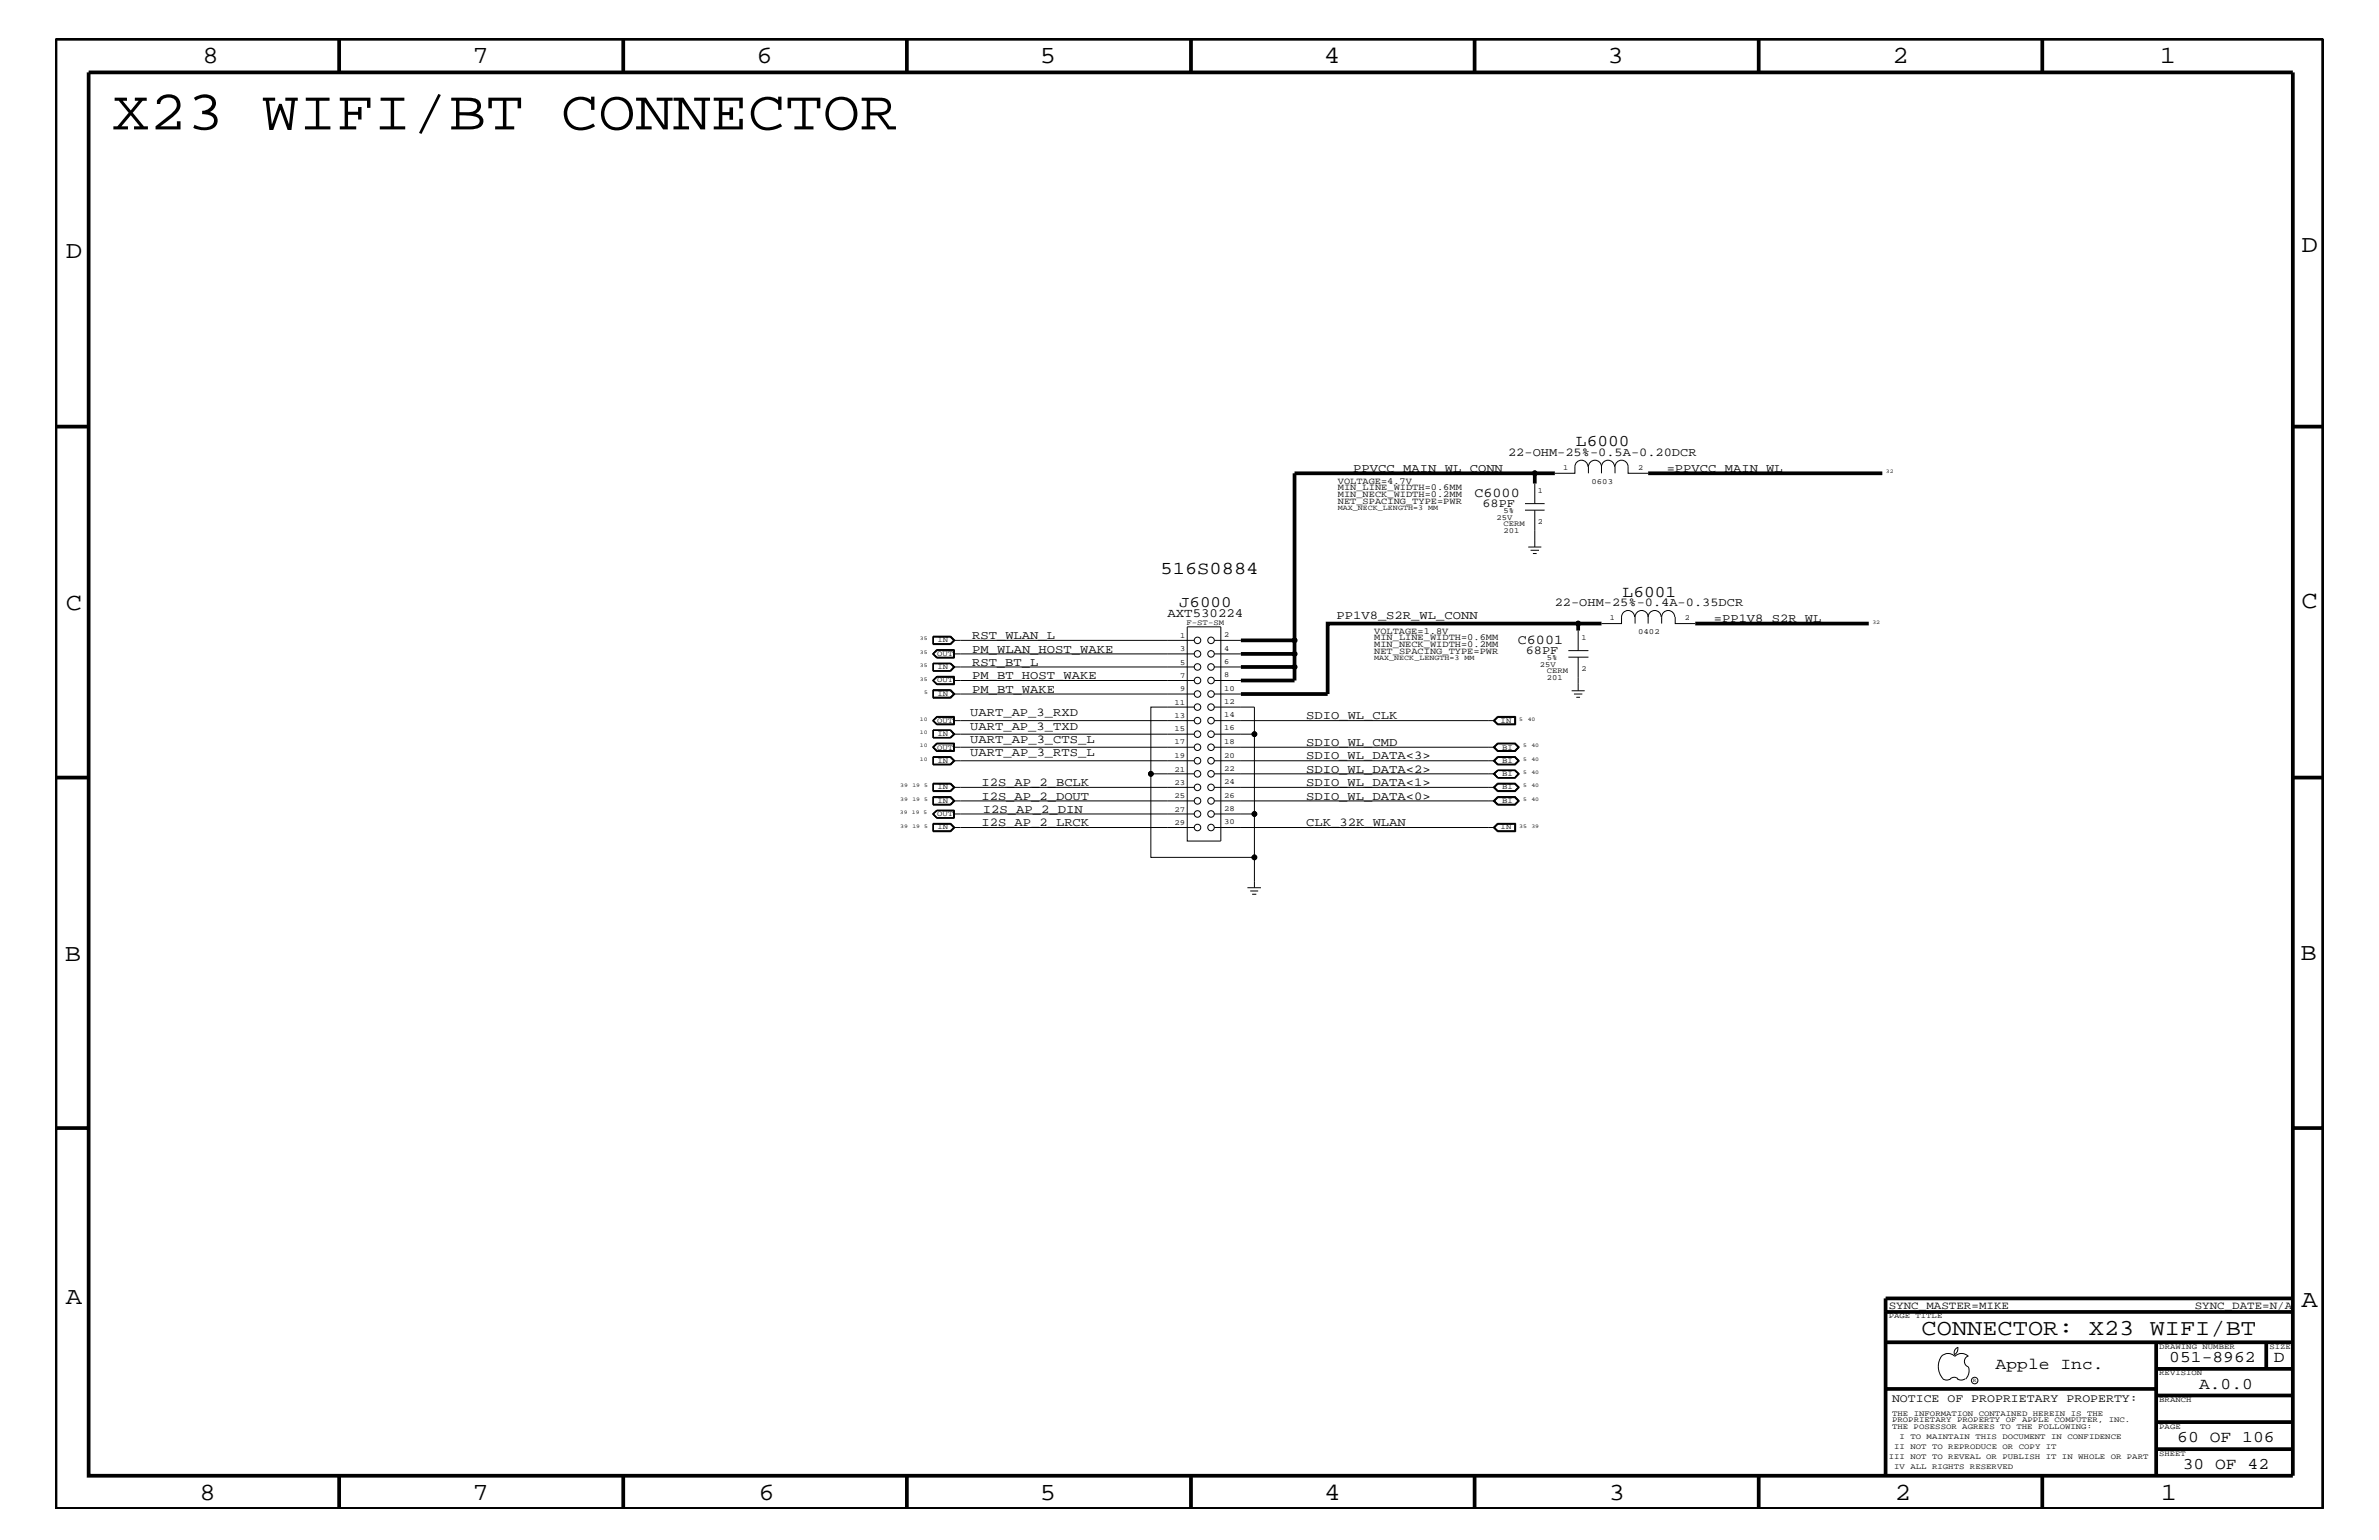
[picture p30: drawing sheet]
<svg xmlns="http://www.w3.org/2000/svg" width="432mm" height="279mm" viewBox="0 0 432 279" stroke-linecap="round" stroke-linejoin="round" font-family="sans-serif">
<defs><g id="words">
<text font-size="10.2" x="20.3" y="23.5">X23 WIFI/BT CONNECTOR</text>
<g font-size="4.5">
<text x="36.7" y="11.5">8</text>
<text x="85.8" y="11.5">7</text>
<text x="137.3" y="11.5">6</text>
<text x="188.7" y="11.5">5</text>
<text x="240.3" y="11.5">4</text>
<text x="291.8" y="11.5">3</text>
<text x="343.5" y="11.5">2</text>
<text x="392" y="11.5">1</text>
<text x="11.9" y="46.8">D</text>
<text x="417.8" y="45.7">D</text>
<text x="11.9" y="110.6">C</text>
<text x="417.7" y="110.3">C</text>
<text x="11.8" y="174.3">B</text>
<text x="417.6" y="174.2">B</text>
<text x="11.9" y="236.7">A</text>
<text x="417.7" y="237.1">A</text>
<text x="36.2" y="272.1">8</text>
<text x="85.8" y="272.1">7</text>
<text x="137.7" y="272.1">6</text>
<text x="188.7" y="272.1">5</text>
<text x="240.4" y="272.1">4</text>
<text x="292" y="272.1">3</text>
<text x="343.9" y="272.1">2</text>
<text x="392.2" y="272.1">1</text>
</g>
<text font-size="4.1" x="348.8" y="242.3">CONNECTOR: X23 WIFI/BT</text>
<text font-size="3.3" x="210.7" y="104.1">516S0884</text>
<g font-size="3">
<text x="286" y="80.9">L6000</text>
<text x="294.5" y="108.2">L6001</text>
<text x="362.2" y="248.4">Apple Inc.</text>
<text x="393.7" y="247.1">051-8962</text>
<text x="399.2" y="252">A.0.0</text>
<text x="412.7" y="247.1">D</text>
<text x="395.2" y="261.6">60 OF 106</text>
<text x="396.2" y="266.6">30 OF 42</text>
</g>
<text font-size="2.9" x="214" y="110.2">J6000</text>
<g font-size="2.5">
<text x="267.6" y="90.1">C6000</text>
<text x="275.5" y="116.8">C6001</text>
</g>
<text font-size="2.3" x="211.9" y="112">AXT530224</text>
<g font-size="2.2">
<text x="273.7" y="82.7">22-OHM-25%-0.5A-0.20DCR</text>
<text x="245.6" y="85.6">PPVCC_MAIN_WL_CONN</text>
<text x="302.5" y="85.6">=PPVCC_MAIN_WL</text>
<text x="269.1" y="92">68PF</text>
<text x="242.6" y="112.3">PP1V8_S2R_WL_CONN</text>
<text x="282.2" y="109.9">22-OHM-25%-0.4A-0.35DCR</text>
<text x="311.1" y="112.9">=PP1V8_S2R_WL</text>
<text x="176.4" y="118.4">PM_WLAN_HOST_WAKE</text>
<text x="176.4" y="115.9">RST_WLAN_L</text>
<text x="276.9" y="118.6">68PF</text>
<text x="176.4" y="125.7">PM_BT_WAKE</text>
<text x="176.4" y="123.2">PM_BT_HOST_WAKE</text>
<text x="176.4" y="120.8">RST_BT_L</text>
<text x="176.1" y="129.9">UART_AP_3_RXD</text>
<text x="237.1" y="130.5">SDIO_WL_CLK</text>
<text x="176.1" y="132.4">UART_AP_3_TXD</text>
<text x="176.1" y="134.7">UART_AP_3_CTS_L</text>
<text x="176.1" y="137.2">UART_AP_3_RTS_L</text>
<text x="237.1" y="137.8">SDIO_WL_DATA&lt;3&gt;</text>
<text x="237.1" y="135.3">SDIO_WL_CMD</text>
<text x="178.1" y="142.6">I2S_AP_2_BCLK</text>
<text x="237.1" y="140.2">SDIO_WL_DATA&lt;2&gt;</text>
<text x="237.1" y="142.6">SDIO_WL_DATA&lt;1&gt;</text>
<text x="178.1" y="149.9">I2S_AP_2_LRCK</text>
<text x="178.1" y="145.1">I2S_AP_2_DOUT</text>
<text x="178.4" y="147.5">I2S_AP_2_DIN</text>
<text x="237.1" y="145.1">SDIO_WL_DATA&lt;0&gt;</text>
<text x="237.1" y="149.9">CLK_32K_WLAN</text>
</g>
<text font-size="2.1" x="343.4" y="254.4">NOTICE OF PROPRIETARY PROPERTY:</text>
<g font-size="2">
<text x="342.8" y="237.4">SYNC_MASTER=MIKE</text>
<text x="398.4" y="237.4">SYNC_DATE=N/A</text>
</g>
<g font-size="1.7">
<text x="242.8" y="87.7">VOLTAGE=4.7V</text>
<text x="242.8" y="88.9">MIN_LINE_WIDTH=0.6MM</text>
<text x="242.8" y="90.1">MIN_NECK_WIDTH=0.2MM</text>
<text x="242.8" y="91.4">NET_SPACING_TYPE=PWR</text>
<text x="249.4" y="116.2">MIN_LINE_WIDTH=0.6MM</text>
<text x="249.4" y="117.4">MIN_NECK_WIDTH=0.2MM</text>
<text x="249.4" y="118.6">NET_SPACING_TYPE=PWR</text>
<text x="249.4" y="115">VOLTAGE=1.8V</text>
</g>
<g font-size="1.4">
<text x="279.1" y="89.5">1</text>
<text x="283.7" y="85.3">1</text>
<text x="288.9" y="87.8">0603</text>
<text x="297.3" y="85.3">2</text>
<text x="242.8" y="92.6">MAX_NECK_LENGTH=3 MM</text>
<text x="271.6" y="94.3">25V</text>
<text x="272.9" y="93.2">5%</text>
<text x="272.9" y="95.4">CERM</text>
<text x="279.1" y="95">2</text>
<text x="272.9" y="96.7">201</text>
<text x="215.3" y="113.3">F-ST-SM</text>
<text x="292.2" y="112.6">1</text>
<text x="305.8" y="112.6">2</text>
<text x="170.1" y="119">OUT</text>
<text x="170.2" y="116.5">IN</text>
<text x="214.2" y="115.7">1</text>
<text x="214.2" y="118.1">3</text>
<text x="222.2" y="115.6">2</text>
<text x="222.2" y="118.1">4</text>
<text x="249.4" y="119.8">MAX_NECK_LENGTH=3 MM</text>
<text x="280.8" y="119.8">5%</text>
<text x="287" y="116.2">1</text>
<text x="297.3" y="115.1">0402</text>
<text x="170.1" y="123.8">OUT</text>
<text x="170.2" y="121.4">IN</text>
<text x="214.2" y="120.6">5</text>
<text x="214.2" y="123">7</text>
<text x="214.2" y="125.4">9</text>
<text x="222.2" y="125.3">10</text>
<text x="222.2" y="120.4">6</text>
<text x="222.2" y="122.9">8</text>
<text x="279.5" y="120.9">25V</text>
<text x="280.8" y="122.1">CERM</text>
<text x="280.8" y="123.4">201</text>
<text x="287" y="121.7">2</text>
<text x="170.1" y="131.1">OUT</text>
<text x="170.2" y="126.3">IN</text>
<text x="213.2" y="127.9">11</text>
<text x="213.2" y="130.2">13</text>
<text x="222.2" y="127.7">12</text>
<text x="222.2" y="130.2">14</text>
<text x="272.4" y="131.1">IN</text>
<text x="170.1" y="136">OUT</text>
<text x="170.2" y="133.5">IN</text>
<text x="213.2" y="132.7">15</text>
<text x="213.2" y="135.1">17</text>
<text x="213.2" y="137.5">19</text>
<text x="222.2" y="132.5">16</text>
<text x="222.2" y="135">18</text>
<text x="222.2" y="137.4">20</text>
<text x="272.6" y="136">BI</text>
<text x="170.2" y="138.4">IN</text>
<text x="170.2" y="143.2">IN</text>
<text x="213.2" y="140">21</text>
<text x="213.2" y="142.4">23</text>
<text x="222.2" y="139.8">22</text>
<text x="222.2" y="142.3">24</text>
<text x="272.6" y="143.2">BI</text>
<text x="272.6" y="140.8">BI</text>
<text x="272.6" y="138.4">BI</text>
<text x="170.1" y="148.1">OUT</text>
<text x="170.2" y="145.7">IN</text>
<text x="213.2" y="144.8">25</text>
<text x="213.2" y="147.3">27</text>
<text x="213.2" y="149.6">29</text>
<text x="222.2" y="144.7">26</text>
<text x="222.2" y="147.1">28</text>
<text x="222.2" y="149.5">30</text>
<text x="272.6" y="145.7">BI</text>
<text x="170.2" y="150.5">IN</text>
<text x="272.4" y="150.5">IN</text>
<text x="342.8" y="239.2">PAGE TITLE</text>
<text x="391.9" y="244.7">DRAWING NUMBER</text>
<text x="411.9" y="244.7">SIZE</text>
<text x="391.9" y="249.5">REVISION</text>
<text x="343.4" y="256.8">THE INFORMATION CONTAINED HEREIN IS THE</text>
<text x="391.9" y="254.4">BRANCH</text>
<text x="343.4" y="259.3">THE POSESSOR AGREES TO THE FOLLOWING:</text>
<text x="343.4" y="258">PROPRIETARY PROPERTY OF APPLE COMPUTER, INC.</text>
<text x="343.8" y="262.9">II NOT TO REPRODUCE OR COPY IT</text>
<text x="344.8" y="261.1">I TO MAINTAIN THIS DOCUMENT IN CONFIDENCE</text>
<text x="391.9" y="259.3">PAGE</text>
<text x="342.8" y="264.7">III NOT TO REVEAL OR PUBLISH IT IN WHOLE OR PART</text>
<text x="343.8" y="266.6">IV ALL RIGHTS RESERVED</text>
<text x="391.9" y="264.1">SHEET</text>
</g>
<g font-size="1">
<text x="342.3" y="85.9">32</text>
<text x="339.9" y="113.1">32</text>
<text x="167" y="116.2">35</text>
<text x="167" y="118.6">35</text>
<text x="167" y="121">35</text>
<text x="167" y="123.5">35</text>
<text x="167.7" y="125.9">5</text>
<text x="167" y="130.8">10</text>
<text x="275.8" y="130.8">5</text>
<text x="277.3" y="130.8">40</text>
<text x="167" y="133.2">10</text>
<text x="167" y="135.6">10</text>
<text x="276.4" y="135.6">5</text>
<text x="278" y="135.6">40</text>
<text x="163.4" y="142.9">39</text>
<text x="165.6" y="142.9">19 5</text>
<text x="167" y="138">10</text>
<text x="276.4" y="142.9">5</text>
<text x="276.4" y="140.4">5</text>
<text x="276.4" y="138">5</text>
<text x="278" y="142.9">40</text>
<text x="278" y="140.4">40</text>
<text x="278" y="138">40</text>
<text x="163.3" y="147.7">39</text>
<text x="163.4" y="145.3">39</text>
<text x="165.5" y="147.7">19 5</text>
<text x="165.6" y="145.3">19 5</text>
<text x="276.4" y="145.3">5</text>
<text x="278" y="145.3">40</text>
<text x="163.4" y="150.1">39</text>
<text x="165.6" y="150.1">19 5</text>
<text x="275.8" y="150.1">35</text>
<text x="278" y="150.1">39</text>
<text x="358.1" y="250.7">R</text>
</g>
</g></defs>
<g fill="none" stroke="#000" stroke-width=".18">
<path d="M276.8 91.4h3.5M276.8 92.6h3.5M277.4 99.2h2.4M277.8 99.8h1.5M278.6 87.7v3.7M278.6 92.6v6.6M288.2 84.7a1.19 1.19 0 0 0-1.2-1.2 1.19 1.19 0 0 0-1.1 1.2v1.2h-3.7M290.7 84.7a1.19 1.19 0 0 0-1.2-1.2 1.19 1.19 0 0 0-1.2 1.2v1.2M290.7 84.7v1.2M290.7 84.7a1.19 1.19 0 0 1 1.2-1.2 1.19 1.19 0 0 1 1.1 1.2M293.1 85.9v-1.2a1.19 1.19 0 0 1 1.2-1.2 1.19 1.19 0 0 1 1.2 1.2v1.2h3.6M169.3 118.6l.7-.7h3.2v1.5h-3.2z"/>
<path d="M169.3 115.4h3.3l.7 .8-.7 .7h-3.3zM169.3 115.5h3.3l.6 .7-.6 .7h-3.3M169.4 118.6l.7-.6h3v1.2h-3zM169.4 115.5v1.4M169.4 115.6h3.1l.6 .6M170 117.9l-.7 .7M172.5 115.5l.7 .7-.7 .7M173.1 118.6h43.7M173.1 116.2h43.7M173.1 116.2l-.6 .6h-3.1M173.2 118h-3.2l-.7 .6M173.2 117.9v1.4h-3.2l-.7-.7"/>
<path d="M215.5 113.7h6.1v38.9h-6.1zM220.4 118.6h4.8M220.4 116.2h4.8M278.2 100.4h.7M284.7 118h3.6M284.7 119.2h3.6M286.4 114.4v3.6M286.4 119.2v6.1M296.7 111.9a1.19 1.19 0 0 0-1.2-1.1 1.19 1.19 0 0 0-1.2 1.1v1.2h-3.6M299.1 111.9a1.19 1.19 0 0 1 1.2-1.1 1.19 1.19 0 0 1 1.2 1.1M299.1 111.9a1.19 1.19 0 0 0-1.1-1.1 1.19 1.19 0 0 0-1.2 1.1v1.2M299.1 111.9v1.2"/>
<path d="M304 111.9a1.19 1.19 0 0 0-1.2-1.1 1.19 1.19 0 0 0-1.2 1.1v1.2M304.1 111.9v1.2h3.6M169.3 123.5l.7-.8h3.2v1.5h-3.2zM169.3 130.7l.7-.7h3.2v1.5h-3.2zM169.3 123.5l.7-.7h3.2v1.3h-3.2zM169.3 130.7l.7-.6h3.2v1.3h-3.2zM169.3 135.6l.7 .6h3.2M169.3 135.6l.7 .7M169.3 125.2h3.3l.7 .7-.7 .8h-3.3zM169.3 137.3h3.3l.7 .7-.7 .8h-3.3zM169.3 135.6l.7-.7h3.2v1.4M169.3 137.3h3.3l.6 .7-.6 .7h-3.3"/>
<path d="M169.4 123.5l.7-.6h3v1.2h-3zM169.4 130.7l.7-.5h3v1.1h-3zM169.4 135.6l.7-.6h3v1.2h-3zM169.4 120.4v1.3h3.1M169.4 125.2h3.1l.7 .7-.7 .6h-3.1zM169.4 132.5v1.3h3.1M169.4 137.3v1.4M169.4 120.4h3.1l.7 .6-.7 .7M169.4 132.5h3.1l.7 .7-.7 .6M169.4 120.4h3.1l.6 .6M169.4 125.3h3.1l.6 .6M169.4 132.5h3.1l.6 .7"/>
<path d="M169.4 137.4h3.1l.6 .6M170 136.3l-.7-.7 .7-.8h3.2v1.5M170 136.3h3.2M172.5 137.3l.7 .7-.7 .7M172.6 120.3l.7 .7-.7 .8M172.6 132.4l.7 .8-.7 .7M172.6 120.3l.6 .7-.6 .8M172.6 125.2l.6 .7-.6 .7h-3.3M172.6 132.4l.6 .8-.6 .7M172.6 120.3h-3.3v1.5h3.3M172.6 132.4h-3.3v1.5h3.3M173.1 138h43.7"/>
<path d="M173.1 135.6h43.7M173.1 130.7h43.7M173.1 133.2h43.7M173.1 125.9h43.7M173.1 121h43.7M173.1 123.5h43.7M173.1 121l-.6 .7M173.1 125.9l-.6 .6M173.1 133.2l-.6 .6M173.1 138l-.6 .6h-3.1M216.8 128.3h-7.9v12.1h7.9M220.4 128.3h7.3v4.9h-7.3"/>
<path d="M220.4 138h50.9M220.4 135.6h50.9M220.4 130.7h50.9M220.4 125.9h4.8M220.4 121h4.8M220.4 123.5h4.8M227.7 133.2v22.4M271 135.6l.8-.8h3.2l.8 .8-.8 .7h-3.2zM271 138l.8-.7h3.2l.8 .7-.8 .8h-3.2zM271 130.7l.8-.7h3.3v1.5h-3.3zM271.1 135.6l.8-.7h3.1l.7 .7-.7 .7h-3.1zM271.2 135.6l.7-.7h3l.7 .7-.7 .6h-3z"/>
<path d="M271.3 130.7l.6-.5h3v1.1h-3zM271.3 135.6l.6-.6h3l.6 .6-.6 .6h-3zM271.3 138l.6-.6h3l.6 .6-.6 .6h-3zM271.9 139.8l-.7 .6 .7 .7M271.9 139.8l-.6 .6 .6 .7M271.9 137.3l-.8 .7 .8 .7M271.9 137.3l-.7 .7 .7 .7M271.9 130.1h3.1v1.3h-3.1M271.9 130.1l-.8 .6 .8 .7M271.9 130.1l-.7 .6 .7 .7M271.9 137.3h3.1l.7 .7-.7 .7h-3.1M271.9 139.8h3l.7 .6-.7 .7h-3"/>
<path d="M271.9 137.3h3l.7 .7-.7 .7h-3M271.9 139.8h3l.6 .6-.6 .7h-3M285.3 125.3h2.3M285.7 125.9h1.5M286.1 126.5h.7M169.3 147.7l.7 .7h3.2M169.3 147.7l.7 .7M169.3 142.1h3.3l.7 .8-.7 .7h-3.3zM169.3 144.5h3.3l.7 .8-.7 .8h-3.3zM169.3 149.4h3.3l.7 .7-.7 .8h-3.3zM169.3 142.2h3.3l.6 .7-.6 .6h-3.3M169.3 149.5h3.3l.6 .6-.6 .7h-3.3"/>
<path d="M169.4 142.2v1.3M169.4 149.5v1.3M169.4 142.3h3.1l.6 .6M169.4 144.7h3.1l.6 .6M169.4 149.5h3.1l.6 .6M170 147h3.2v1.4h-3.2M170 147l-.7 .7M170 147l-.7 .7 .7 .7M170.1 147.1l-.7 .6 .7 .7M172.5 142.2l.7 .7-.7 .6M172.5 149.5l.7 .6-.7 .7M172.5 146l.7-.7-.7-.7h-3.1v1.4"/>
<path d="M172.6 144.5l.6 .8-.6 .7h-3.3M173.1 150.1h43.7M173.1 142.9h43.7M173.1 145.3h43.7M173.1 147.7h43.7M173.1 147.1v1.3M173.1 142.9l-.6 .5h-3.1M173.1 145.3l-.6 .6h-3.1M173.1 150.1l-.6 .6h-3.1M173.2 147.1h-3.2l-.7 .6M173.2 147v1.4M208.9 140.4v15.2h18.8v5.5"/>
<path d="M220.4 150.1h50.9M220.4 140.4h50.9M220.4 142.9h50.9M220.4 145.3h50.9M220.4 147.7h7.3M271 145.3l.8-.8h3.2l.8 .8-.8 .8h-3.2zM271 142.9l.8-.8h3.2l.8 .8-.8 .7h-3.2zM271 140.4l.8-.7h3.2l.8 .7-.8 .8h-3.2zM271.1 145.3l.8-.8h3.1l.7 .8-.7 .7h-3.1zM271.1 140.4l.8-.7h3.1l.7 .7-.7 .8h-3.1zM271.2 145.3l.7-.7h3l.7 .7-.7 .7h-3zM271.3 145.3l.6-.6h3l.6 .6-.6 .6h-3z"/>
<path d="M271.3 142.9l.6-.6h3l.6 .6-.6 .5h-3zM271.3 150.1l.6-.6h3v1.2h-3zM271.8 149.4h3.3v1.5h-3.3l-.8-.8zM271.9 142.2l-.8 .7 .8 .6M271.9 142.2l-.7 .7 .7 .6M271.9 149.5h3.1v1.3h-3.1M271.9 149.5l-.8 .6 .8 .7M271.9 149.5l-.7 .6 .7 .7M271.9 142.2h3.1l.7 .7-.7 .6h-3.1M271.9 142.2h3l.7 .7-.7 .6h-3M226.4 161.1h2.5M226.9 161.6h1.5"/>
<path d="M227.3 162.2h.7M352.4 246.1a1.69 1.69 0 0 1 2.4 0M352.4 246a3.3 3.3 0 0 0 .3 4.1M352.6 250.2l.7 .2 .7-.2M354 250.2l.7-.3 .7 .3M354.8 246.1a1.69 1.69 0 0 1 2.5 0M355.3 250.2l.7 .2 .7-.2M355.3 244.4l.1 .3a1.18 1.18 0 0 1-.6 1M355.4 244.4a.99 .99 0 0 0-.6 1.4M357.2 246a1.04 1.04 0 0 0-.6 1 1.04 1.04 0 0 0 .6 1M357.3 248l.1 .7a2.11 2.11 0 0 1-.6 1.5"/>
<circle cx="278.6" cy="85.9" r=".42"/>
<circle cx="217.4" cy="118.6" r=".59"/>
<circle cx="217.4" cy="116.2" r=".59"/>
<circle cx="219.8" cy="116.2" r=".59"/>
<circle cx="219.8" cy="118.6" r=".59"/>
<circle cx="235" cy="118.6" r=".42"/>
<circle cx="235" cy="116.2" r=".42"/>
<circle cx="286.4" cy="113.1" r=".42"/>
<circle cx="217.4" cy="125.9" r=".59"/>
<circle cx="217.4" cy="135.6" r=".59"/>
<circle cx="217.4" cy="121" r=".59"/>
<circle cx="217.4" cy="138" r=".59"/>
<circle cx="217.4" cy="133.2" r=".59"/>
<circle cx="217.4" cy="123.5" r=".59"/>
<circle cx="217.4" cy="128.3" r=".59"/>
<circle cx="217.4" cy="130.7" r=".59"/>
<circle cx="219.8" cy="133.2" r=".59"/>
<circle cx="219.8" cy="138" r=".59"/>
<circle cx="219.8" cy="135.6" r=".59"/>
<circle cx="219.8" cy="121" r=".59"/>
<circle cx="219.8" cy="125.9" r=".59"/>
<circle cx="219.8" cy="123.5" r=".59"/>
<circle cx="219.8" cy="130.7" r=".59"/>
<circle cx="219.8" cy="128.3" r=".59"/>
<circle cx="227.7" cy="133.2" r=".42"/>
<circle cx="235" cy="121" r=".42"/>
<circle cx="208.9" cy="140.4" r=".42"/>
<circle cx="217.4" cy="142.9" r=".59"/>
<circle cx="217.4" cy="150.1" r=".59"/>
<circle cx="217.4" cy="145.3" r=".59"/>
<circle cx="217.4" cy="147.7" r=".59"/>
<circle cx="217.4" cy="140.4" r=".59"/>
<circle cx="219.8" cy="150.1" r=".59"/>
<circle cx="219.8" cy="147.7" r=".59"/>
<circle cx="219.8" cy="142.9" r=".59"/>
<circle cx="219.8" cy="140.4" r=".59"/>
<circle cx="219.8" cy="145.3" r=".59"/>
<circle cx="227.7" cy="155.6" r=".42"/>
<circle cx="227.7" cy="147.7" r=".42"/>
<circle cx="358.4" cy="250.5" r=".59"/>
</g>
<g fill="none" stroke="#000" stroke-width=".68" stroke-linecap="butt">
<path d="M10.1 7h411.6v266.8h-411.6zM16.1 13.1h400.1v254.6h-400.1zM61.6 7v6.1M113.1 7v6.1M164.6 7v6.1M216.2 7v6.1M267.6 7v6.1M319.2 7v6.1M370.7 7v6.1M10.1 77.4h6M416.2 77.4h5.5M278.6 85.9v1.8"/>
<path d="M282.2 85.9h-47.2v30.3M299.1 85.9h42.6M225.2 116.2h9.8v2.4h-9.8M235 118.6v2.4M286.4 113.1h-45.4v12.8h-15.8M286.4 113.1h4.3M286.4 113.1v1.3M307.7 113.1h31.5M225.2 121h9.8v2.5h-9.8M10.1 141.1h6M416.2 141.1h5.5M10.1 204.7h6"/>
<path d="M416.2 204.7h5.5M342.2 238h74M416.2 235.6h-74v32.1M342.2 243.5h74M342.2 252h49.2M391.4 258h24.8M391.4 253.2h24.8M391.4 248.4h24.8M391.4 243.5v24.2M411.3 243.5v4.9M61.6 267.7v6.1M113.1 267.7v6.1"/>
<path d="M164.6 267.7v6.1M216.2 268v5.8M267.6 267.7v6.1M319.2 267.7v6.1M370.7 267.7v6.1M391.4 262.9h24.8"/>
</g>
<g fill="#000">
<circle cx="278.6" cy="85.9" r=".42"/>
<circle cx="235" cy="118.6" r=".42"/>
<circle cx="235" cy="116.2" r=".42"/>
<circle cx="286.4" cy="113.1" r=".42"/>
<circle cx="227.7" cy="133.2" r=".42"/>
<circle cx="235" cy="121" r=".42"/>
<circle cx="208.9" cy="140.4" r=".42"/>
<circle cx="227.7" cy="155.6" r=".42"/>
<circle cx="227.7" cy="147.7" r=".42"/>
</g>
<use href="#words"/>
</svg>
